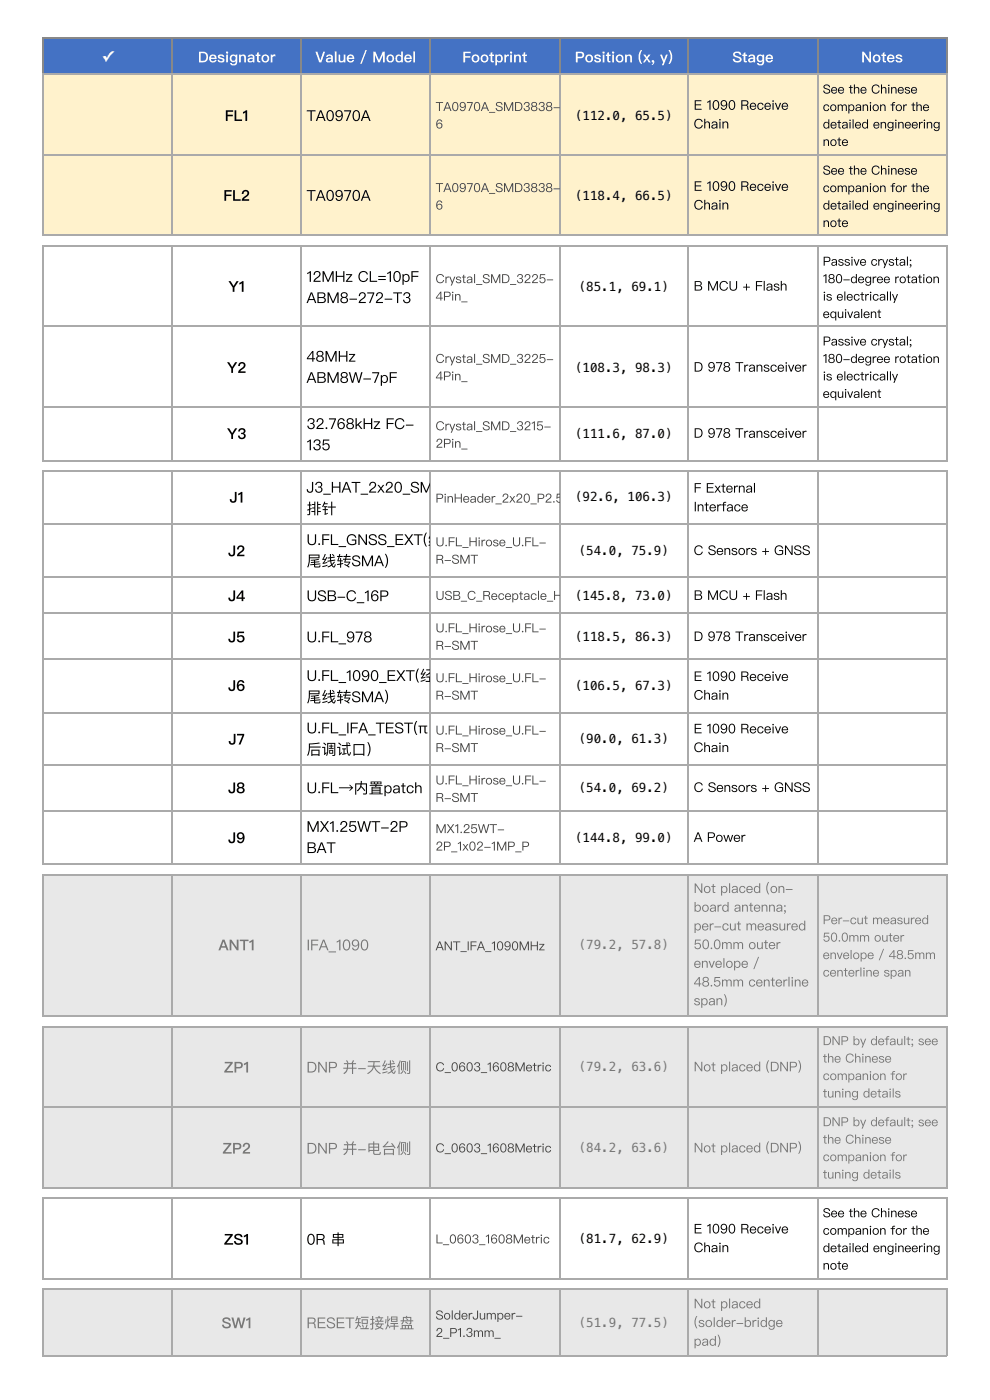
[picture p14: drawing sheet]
<svg xmlns="http://www.w3.org/2000/svg" width="210mm" height="297mm" viewBox="0 0 210 297" stroke-linecap="round" stroke-linejoin="round" font-family="sans-serif">
<defs><g id="words">
<g font-size="3.2" fill="#fff">
<text x="21.6" y="13.2">✓</text>
<text x="42" y="13.2">Designator</text>
<text x="66.9" y="13.2">Value / Model</text>
<text x="98" y="13.2">Footprint</text>
<text x="121.9" y="13.2">Position (x, y)</text>
<text x="155.3" y="13.2">Stage</text>
<text x="182.6" y="13.2">Notes</text>
</g>
<g font-size="3.2">
<text x="47.7" y="25.7">FL1</text>
<text x="65" y="25.7">TA0970A</text>
<text x="47.4" y="42.6">FL2</text>
<text x="65" y="42.6">TA0970A</text>
<text x="65" y="59.8">12MHz CL=10pF</text>
<text x="48.4" y="61.9">Y1</text>
<text x="65" y="64.3">ABM8-272-T3</text>
<text x="65" y="76.7">48MHz</text>
<text x="48.1" y="79.1">Y2</text>
<text x="65" y="81.2">ABM8W-7pF</text>
<text x="48.1" y="93.1">Y3</text>
<text x="65" y="91">32.768kHz FC-</text>
<text x="65" y="95.5">135</text>
<text x="48.7" y="106.6">J1</text>
<text x="65" y="104.5">J3_HAT_2x20_SM</text>
<text x="65" y="109">排针</text>
<text x="48.4" y="118">J2</text>
<text x="65" y="115.6">U.FL_GNSS_EXT(经</text>
<text x="65" y="120.1">尾线转SMA)</text>
<text x="48.4" y="127.5">J4</text>
<text x="65" y="127.5">USB-C_16P</text>
<text x="48.4" y="136.3">J5</text>
<text x="65" y="136.3">U.FL_978</text>
<text x="48.4" y="146.6">J6</text>
<text x="65" y="144.5">U.FL_1090_EXT(经</text>
<text x="65" y="149">尾线转SMA)</text>
<text x="65" y="155.6">U.FL_IFA_TEST(π</text>
<text x="48.4" y="158">J7</text>
<text x="65" y="160.1">后调试口 )</text>
<text x="48.4" y="168.3">J8</text>
<text x="65" y="168.3">U.FL→内置patch</text>
<text x="48.4" y="178.9">J9</text>
<text x="65" y="176.5">MX1.25WT-2P</text>
<text x="65" y="181">BAT</text>
<text x="47.5" y="264.1">ZS1</text>
<text x="65" y="264.1">0R 串</text>
</g>
<g font-size="3.2" fill="#777">
<text x="46.3" y="201.6">ANT1</text>
<text x="65" y="201.6">IFA_1090</text>
<text x="47.5" y="227.5">ZP1</text>
<text x="65" y="227.5">DNP 并-天线侧</text>
<text x="47.2" y="244.7">ZP2</text>
<text x="65" y="244.7">DNP 并-电台侧</text>
<text x="47" y="281.8">SW1</text>
<text x="65" y="281.8">RESET短接焊盘</text>
</g>
<g font-size="2.8">
<text x="147.1" y="23.3">E 1090 Receive</text>
<text x="147.1" y="27.3">Chain</text>
<text x="147.1" y="40.5">E 1090 Receive</text>
<text x="147.1" y="44.5">Chain</text>
<text x="147.1" y="61.6">B MCU + Flash</text>
<text x="147.1" y="78.8">D 978 Transceiver</text>
<text x="147.1" y="92.9">D 978 Transceiver</text>
<text x="147.1" y="104.5">F External</text>
<text x="147.1" y="108.5">Interface</text>
<text x="147.1" y="117.7">C Sensors + GNSS</text>
<text x="147.1" y="127.3">B MCU + Flash</text>
<text x="147.1" y="136">D 978 Transceiver</text>
<text x="147.1" y="144.5">E 1090 Receive</text>
<text x="147.1" y="148.4">Chain</text>
<text x="147.1" y="155.6">E 1090 Receive</text>
<text x="147.1" y="159.5">Chain</text>
<text x="147.1" y="168">C Sensors + GNSS</text>
<text x="147.1" y="178.6">A Power</text>
<text x="147.1" y="261.7">E 1090 Receive</text>
<text x="147.1" y="265.6">Chain</text>
</g>
<g font-size="2.8" fill="#777">
<text x="147.1" y="189.4">Not placed (on-</text>
<text x="147.1" y="193.4">board antenna;</text>
<text x="147.1" y="197.4">per-cut measured</text>
<text x="147.1" y="201.3">50.0mm outer</text>
<text x="147.1" y="205.3">envelope /</text>
<text x="147.1" y="209.3">48.5mm centerline</text>
<text x="147.1" y="213.3">span)</text>
<text x="147.1" y="227.3">Not placed (DNP)</text>
<text x="147.1" y="244.5">Not placed (DNP)</text>
<text x="147.1" y="277.5">Not placed</text>
<text x="147.1" y="281.5">(solder-bridge</text>
<text x="147.1" y="285.5">pad)</text>
</g>
<g font-size="2.6" fill="#444">
<text x="92.3" y="23.5">TA0970A_SMD3838-</text>
<text x="92.3" y="27.3">6</text>
<text x="92.3" y="40.7">TA0970A_SMD3838-</text>
<text x="92.3" y="44.5">6</text>
<text x="92.3" y="60.1">Crystal_SMD_3225-</text>
<text x="92.3" y="63.8">4Pin_</text>
<text x="92.3" y="77">Crystal_SMD_3225-</text>
<text x="92.3" y="80.7">4Pin_</text>
<text x="92.3" y="91.3">Crystal_SMD_3215-</text>
<text x="92.3" y="95">2Pin_</text>
<text x="92.3" y="106.6">PinHeader_2x20_P2.5</text>
<text x="92.3" y="115.9">U.FL_Hirose_U.FL-</text>
<text x="92.3" y="119.6">R-SMT</text>
<text x="92.3" y="127.3">USB_C_Receptacle_H</text>
<text x="92.3" y="134.1">U.FL_Hirose_U.FL-</text>
<text x="92.3" y="137.8">R-SMT</text>
<text x="92.3" y="144.7">U.FL_Hirose_U.FL-</text>
<text x="92.3" y="148.4">R-SMT</text>
<text x="92.3" y="155.8">U.FL_Hirose_U.FL-</text>
<text x="92.3" y="159.5">R-SMT</text>
<text x="92.3" y="166.4">U.FL_Hirose_U.FL-</text>
<text x="92.3" y="170.1">R-SMT</text>
<text x="92.3" y="176.7">MX1.25WT-</text>
<text x="92.3" y="180.4">2P_1x02-1MP_P</text>
<text x="92.3" y="201.6">ANT_IFA_1090MHz</text>
<text x="92.3" y="227.3">C_0603_1608Metric</text>
<text x="92.3" y="244.5">C_0603_1608Metric</text>
<text x="92.3" y="263.8">L_0603_1608Metric</text>
<text x="92.3" y="279.9">SolderJumper-</text>
<text x="92.3" y="283.6">2_P1.3mm_</text>
</g>
<g font-size="2.6">
<text x="174.4" y="19.8">See the Chinese</text>
<text x="174.4" y="23.5">companion for the</text>
<text x="121.9" y="25.4">(112.0, 65.5)</text>
<text x="174.4" y="27.3">detailed engineering</text>
<text x="174.4" y="31">note</text>
<text x="174.4" y="37">See the Chinese</text>
<text x="174.4" y="40.7">companion for the</text>
<text x="121.9" y="42.3">(118.4, 66.5)</text>
<text x="174.4" y="44.5">detailed engineering</text>
<text x="174.4" y="48.2">note</text>
<text x="174.4" y="56.4">Passive crystal;</text>
<text x="122.7" y="61.6">(85.1, 69.1)</text>
<text x="174.4" y="60.1">180-degree rotation</text>
<text x="174.4" y="63.8">is electrically</text>
<text x="174.4" y="67.5">equivalent</text>
<text x="174.4" y="73.3">Passive crystal;</text>
<text x="174.4" y="77">180-degree rotation</text>
<text x="121.9" y="78.8">(108.3, 98.3)</text>
<text x="174.4" y="80.7">is electrically</text>
<text x="174.4" y="84.4">equivalent</text>
<text x="121.9" y="92.9">(111.6, 87.0)</text>
<text x="121.9" y="106.4">(92.6, 106.3)</text>
<text x="122.7" y="117.7">(54.0, 75.9)</text>
<text x="121.9" y="127.3">(145.8, 73.0)</text>
<text x="121.9" y="136">(118.5, 86.3)</text>
<text x="121.9" y="146.3">(106.5, 67.3)</text>
<text x="122.7" y="157.7">(90.0, 61.3)</text>
<text x="122.7" y="168">(54.0, 69.2)</text>
<text x="121.9" y="178.6">(144.8, 99.0)</text>
<text x="122.7" y="263.8">(81.7, 62.9)</text>
<text x="174.4" y="258.2">See the Chinese</text>
<text x="174.4" y="261.9">companion for the</text>
<text x="174.4" y="265.6">detailed engineering</text>
<text x="174.4" y="269.3">note</text>
</g>
<g font-size="2.6" fill="#777">
<text x="174.4" y="196.1">Per-cut measured</text>
<text x="122.7" y="201.3">(79.2, 57.8)</text>
<text x="174.4" y="199.8">50.0mm outer</text>
<text x="174.4" y="203.5">envelope / 48.5mm</text>
<text x="174.4" y="207.2">centerline span</text>
<text x="174.4" y="221.7">DNP by default; see</text>
<text x="122.7" y="227.3">(79.2, 63.6)</text>
<text x="174.4" y="225.4">the Chinese</text>
<text x="174.4" y="229.1">companion for</text>
<text x="174.4" y="232.8">tuning details</text>
<text x="174.4" y="238.9">DNP by default; see</text>
<text x="122.7" y="244.5">(84.2, 63.6)</text>
<text x="174.4" y="242.6">the Chinese</text>
<text x="174.4" y="246.3">companion for</text>
<text x="174.4" y="250">tuning details</text>
<text x="122.7" y="281.5">(51.9, 77.5)</text>
</g>
</g></defs>
<g fill="#4472c4">
<path d="M9.3 8.2h27.2v7.7h-27.2z"/>
<path d="M36.5 8.2h27.3v7.7h-27.3z"/>
<path d="M63.8 8.2h27.5v7.7h-27.5z"/>
<path d="M91.3 8.2h27.2v7.7h-27.2z"/>
<path d="M118.5 8.2h27.5v7.7h-27.5z"/>
<path d="M146 8.2h27.3v7.7h-27.3z"/>
<path d="M173.3 8.2h27.5v7.7h-27.5z"/>
</g>
<g fill="#fff2cc">
<path d="M9.3 15.9h27v16.9h-27z"/>
<path d="M36.5 15.9h27.3v16.9h-27.3z"/>
<path d="M64 15.9h27.1v16.9h-27.1z"/>
<path d="M91.3 15.9h27.2v16.9h-27.2z"/>
<path d="M118.7 15.9h27.1v16.9h-27.1z"/>
<path d="M146 15.9h27.3v16.9h-27.3z"/>
<path d="M173.5 15.9h27.1v16.9h-27.1z"/>
<path d="M9.3 33h27v16.8h-27z"/>
<path d="M36.5 33h27.3v16.8h-27.3z"/>
<path d="M64 33h27.1v16.8h-27.1z"/>
<path d="M91.3 33h27.2v16.8h-27.2z"/>
<path d="M118.7 33h27.1v16.8h-27.1z"/>
<path d="M146 33h27.3v16.8h-27.3z"/>
<path d="M173.5 33h27.1v16.8h-27.1z"/>
</g>
<g fill="#e8e8e8">
<path d="M9.3 185.7h27v29.7h-27z"/>
<path d="M36.5 185.7h27.3v29.7h-27.3z"/>
<path d="M64 185.7h27.1v29.7h-27.1z"/>
<path d="M91.3 185.7h27.2v29.7h-27.2z"/>
<path d="M118.7 185.7h27.1v29.7h-27.1z"/>
<path d="M146 185.7h27.3v29.7h-27.3z"/>
<path d="M173.5 185.7h27.1v29.7h-27.1z"/>
<path d="M9.3 218h27v16.7h-27z"/>
<path d="M36.5 218h27.3v16.7h-27.3z"/>
<path d="M64 218h27.1v16.7h-27.1z"/>
<path d="M91.3 218h27.2v16.7h-27.2z"/>
<path d="M118.7 218h27.1v16.7h-27.1z"/>
<path d="M146 218h27.3v16.7h-27.3z"/>
<path d="M173.5 218h27.1v16.7h-27.1z"/>
<path d="M9.3 235h27v16.9h-27z"/>
<path d="M36.5 235h27.3v16.9h-27.3z"/>
<path d="M64 235h27.1v16.9h-27.1z"/>
<path d="M91.3 235h27.2v16.9h-27.2z"/>
<path d="M118.7 235h27.1v16.9h-27.1z"/>
<path d="M146 235h27.3v16.9h-27.3z"/>
<path d="M173.5 235h27.1v16.9h-27.1z"/>
<path d="M9.3 273.6h27v14h-27z"/>
<path d="M36.5 273.6h27.3v14h-27.3z"/>
<path d="M64 273.6h27.1v14h-27.1z"/>
<path d="M91.3 273.6h27.2v14h-27.2z"/>
<path d="M118.7 273.6h27.1v14h-27.1z"/>
<path d="M146 273.6h27.3v14h-27.3z"/>
<path d="M173.5 273.6h27.1v14h-27.1z"/>
</g>
<path d="M9 8.1h191.8M9 15.7h191.8M9.1 7.9v8M36.4 7.9v8M63.9 7.9v8M91.1 7.9v8M118.7 7.9v8M145.9 7.9v8M173.4 7.9v8M200.7 7.9v8" fill="none" stroke="#888" stroke-width=".26"/>
<g fill="none" stroke="#aaa" stroke-width=".26">
<path d="M9 15.7h191.8M9.1 15.6v34.4M36.4 15.6v34.4M63.9 15.6v34.4M91.1 15.6v34.4M118.7 15.6v34.4M145.9 15.6v34.4M173.4 15.6v34.4M200.7 15.6v34.4M9 32.9h191.8M9 49.9h191.8M9 52.3h191.8"/>
<path d="M9.1 52.1v45.8M36.4 52.1v45.8M63.9 52.1v45.8M91.1 52.1v45.8M118.7 52.1v45.8M145.9 52.1v45.8M173.4 52.1v45.8M200.7 52.1v45.8M9 69.2h191.8M9 86.4h191.8M9 97.8h191.8M9 99.9h191.8"/>
<path d="M9.1 99.7v83.7M36.4 99.7v83.7M63.9 99.7v83.7M91.1 99.7v83.7M118.7 99.7v83.7M145.9 99.7v83.7M173.4 99.7v83.7M200.7 99.7v83.7M9 111.3h191.8M9 122.4h191.8M9 130h191.8M9 139.8h191.8"/>
<path d="M9 151.2h191.8M9 162.3h191.8M9 172.1h191.8M9 183.2h191.8M9 185.6h191.8M9.1 185.5v30.1M36.4 185.5v30.1M63.9 185.5v30.1M91.1 185.5v30.1M118.7 185.5v30.1M145.9 185.5v30.1M173.4 185.5v30.1"/>
<path d="M200.7 185.5v30.1M9 215.5h191.8M9 217.9h191.8M9.1 217.8v34.3M36.4 217.8v34.3M63.9 217.8v34.3M91.1 217.8v34.3M118.7 217.8v34.3M145.9 217.8v34.3M173.4 217.8v34.3M200.7 217.8v34.3M9 234.8h191.8"/>
<path d="M9 252h191.8M9 254.1h191.8M9.1 254v17.5M36.4 254v17.5M63.9 254v17.5M91.1 254v17.5M118.7 254v17.5M145.9 254v17.5M173.4 254v17.5M200.7 254v17.5M9 271.3h191.8M9 273.4h191.8"/>
<path d="M9.1 273.3v14.3M36.4 273.3v14.3M63.9 273.3v14.3M91.1 273.3v14.3M118.7 273.3v14.3M145.9 273.3v14.3M173.4 273.3v14.3M200.7 273.3v14.3M9 287.7h191.8"/>
</g>
<use href="#words"/>
</svg>
